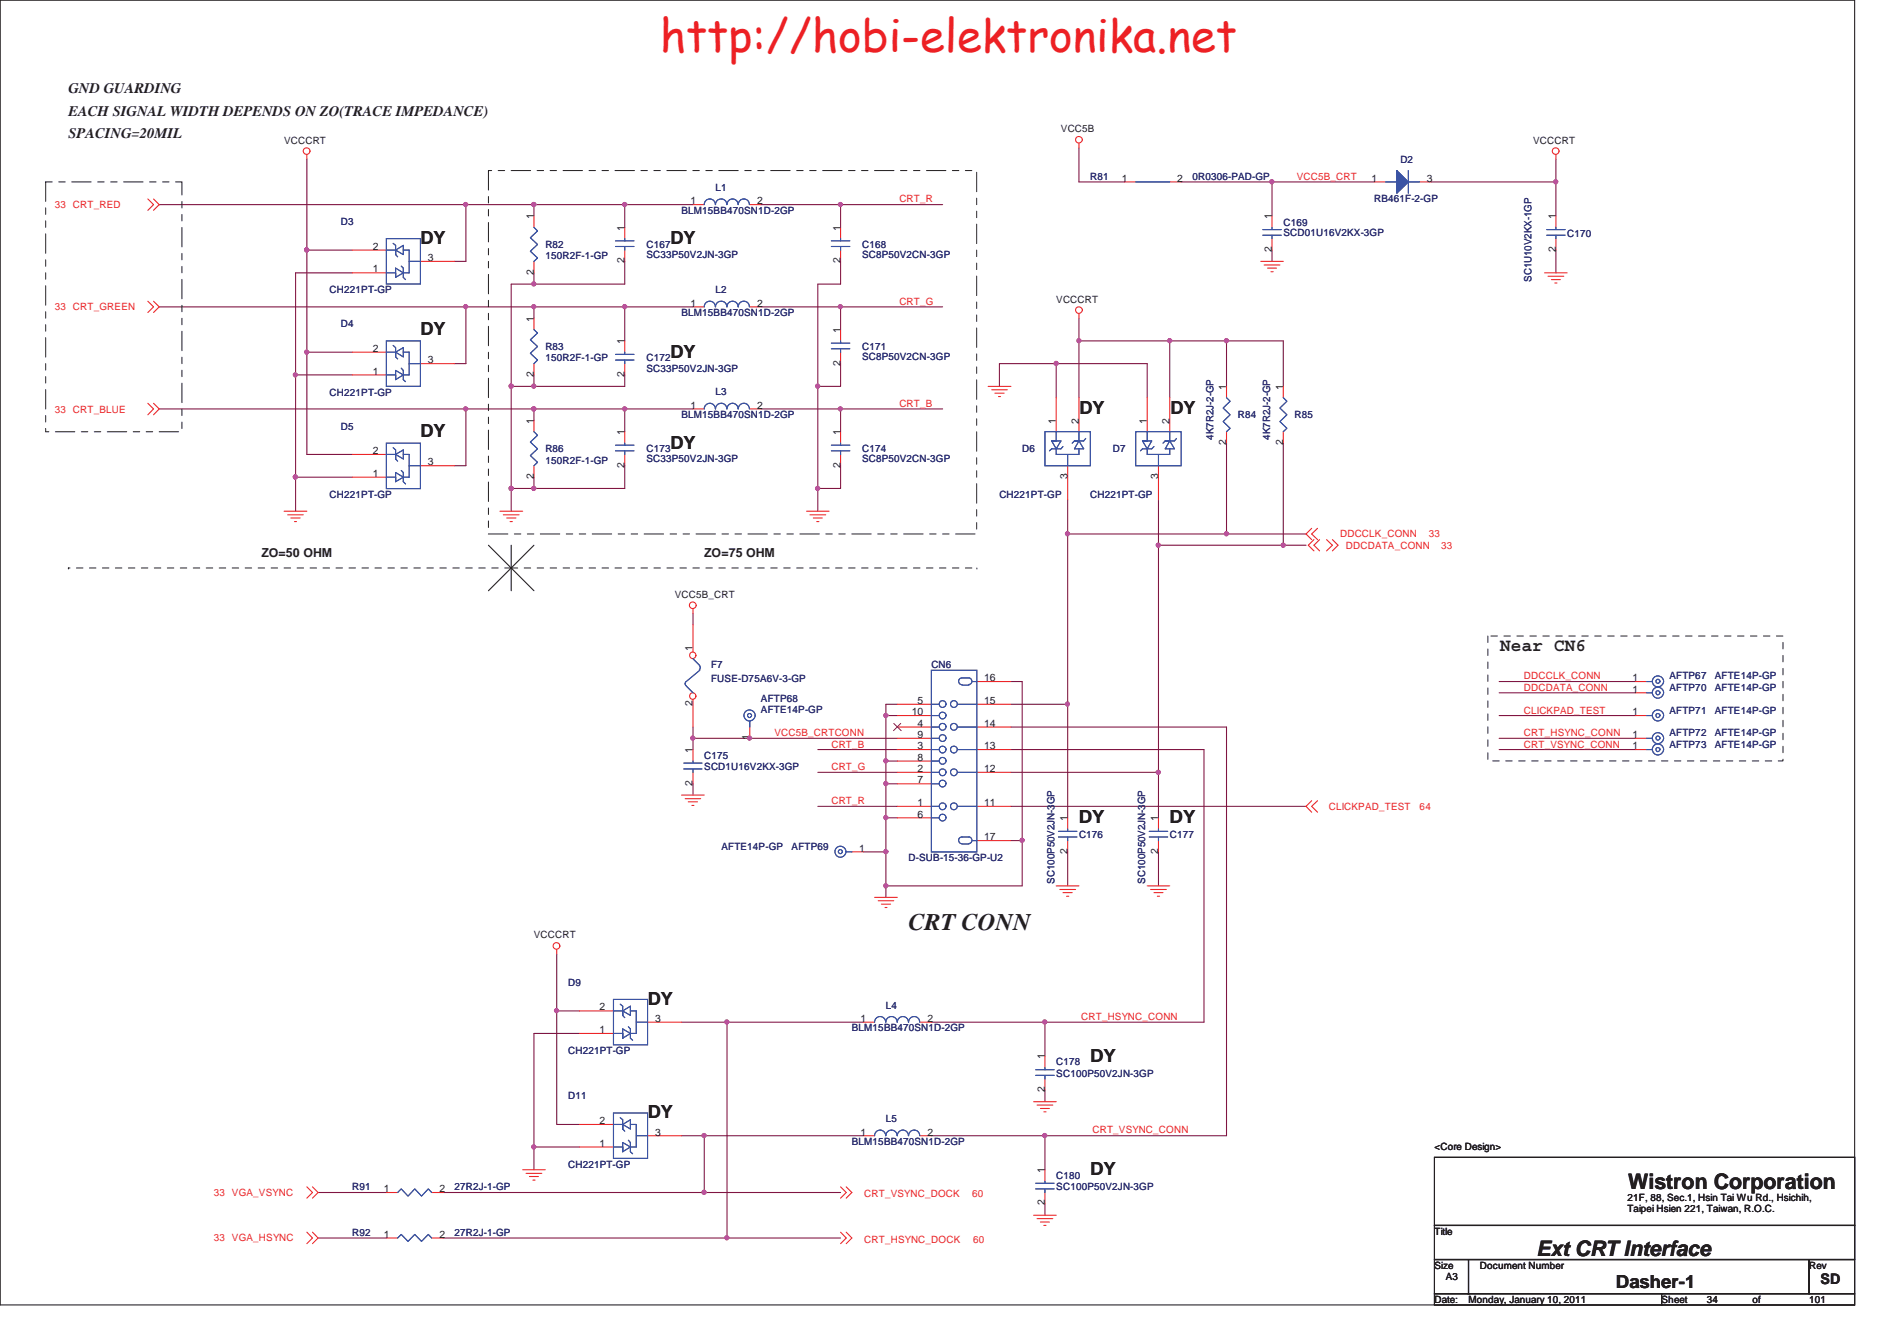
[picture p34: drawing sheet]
<svg xmlns="http://www.w3.org/2000/svg" width="297mm" height="210mm" viewBox="0 0 297 210" stroke-linecap="round" stroke-linejoin="round" font-family="sans-serif">
<defs><g id="words">
<text font-size="7.1" fill="#ed2024" x="103.3" y="8.1">http://hobi-elektronika.net</text>
<text font-size="3.7" fill="#231f20" x="142.2" y="145.6">CRT CONN</text>
<g font-size="3.3" fill="#231f20">
<text x="255" y="186.1">Wistron Corporation</text>
<text x="240.6" y="196.7">Ext CRT Interface</text>
</g>
<g font-size="2.8" fill="#231f20">
<text x="65.9" y="38.2">DY</text>
<text x="105" y="38.2">DY</text>
<text x="65.9" y="52.5">DY</text>
<text x="105" y="56">DY</text>
<text x="169" y="64.9">DY</text>
<text x="183.3" y="64.9">DY</text>
<text x="65.9" y="68.4">DY</text>
<text x="105" y="70.2">DY</text>
<text x="234.8" y="102">Near CN6</text>
<text x="168.9" y="128.9">DY</text>
<text x="183.1" y="128.9">DY</text>
<text x="101.4" y="157.3">DY</text>
<text x="170.7" y="166.2">DY</text>
<text x="101.4" y="175.1">DY</text>
<text x="170.7" y="184">DY</text>
<text x="253" y="201.6">Dasher-1</text>
</g>
<g font-size="2.3" fill="#231f20">
<text x="10.7" y="14.6">GND GUARDING</text>
<text x="10.7" y="18.1">EACH SIGNAL WIDTH DEPENDS ON ZO(TRACE IMPEDANCE)</text>
<text x="10.7" y="21.7">SPACING=20MIL</text>
<text x="285.1" y="201.1">SD</text>
</g>
<g font-size="1.9" fill="#231f20">
<text x="40.9" y="87.2">ZO=50 OHM</text>
<text x="110.2" y="87.2">ZO=75 OHM</text>
</g>
<g font-size="1.6" fill="#231f20">
<text x="44.5" y="22.5">VCCCRT</text>
<text x="166.1" y="20.7">VCC5B</text>
<text x="240.1" y="22.5">VCCCRT</text>
<text x="175.6" y="28.4">1</text>
<text x="184.3" y="28.4">2</text>
<text x="214.7" y="28.4">1</text>
<text x="223.4" y="28.4">3</text>
<text x="83.6" y="34.4" transform="rotate(-90 83.6 34.4)">1</text>
<text x="108.1" y="32">1</text>
<text x="118.6" y="32">2</text>
<text x="199.1" y="34.4" transform="rotate(-90 199.1 34.4)">1</text>
<text x="243.6" y="34.4" transform="rotate(-90 243.6 34.4)">1</text>
<text x="58.4" y="39.1">2</text>
<text x="67" y="40.9">3</text>
<text x="97.8" y="41.2" transform="rotate(-90 97.8 41.2)">2</text>
<text x="97.8" y="36.1" transform="rotate(-90 97.8 36.1)">1</text>
<text x="131.6" y="41.2" transform="rotate(-90 131.6 41.2)">2</text>
<text x="131.6" y="36.1" transform="rotate(-90 131.6 36.1)">1</text>
<text x="199.1" y="39.5" transform="rotate(-90 199.1 39.5)">2</text>
<text x="243.6" y="39.5" transform="rotate(-90 243.6 39.5)">2</text>
<text x="58.4" y="42.7">1</text>
<text x="83.6" y="43" transform="rotate(-90 83.6 43)">2</text>
<text x="165.4" y="47.4">VCCCRT</text>
<text x="83.6" y="50.4" transform="rotate(-90 83.6 50.4)">1</text>
<text x="97.8" y="53.9" transform="rotate(-90 97.8 53.9)">1</text>
<text x="108.1" y="48">1</text>
<text x="118.6" y="48">2</text>
<text x="131.6" y="52.1" transform="rotate(-90 131.6 52.1)">1</text>
<text x="58.4" y="58.7">1</text>
<text x="58.4" y="55.1">2</text>
<text x="67" y="56.9">3</text>
<text x="83.6" y="59" transform="rotate(-90 83.6 59)">2</text>
<text x="97.8" y="59" transform="rotate(-90 97.8 59)">2</text>
<text x="131.6" y="57.3" transform="rotate(-90 131.6 57.3)">2</text>
<text x="108.1" y="64">1</text>
<text x="118.6" y="64">2</text>
<text x="192" y="61" transform="rotate(-90 192 61)">1</text>
<text x="200.9" y="61" transform="rotate(-90 200.9 61)">1</text>
<text x="58.4" y="71.1">2</text>
<text x="83.6" y="66.3" transform="rotate(-90 83.6 66.3)">1</text>
<text x="97.8" y="68.1" transform="rotate(-90 97.8 68.1)">1</text>
<text x="131.6" y="68.1" transform="rotate(-90 131.6 68.1)">1</text>
<text x="165.3" y="66.3" transform="rotate(-90 165.3 66.3)">1</text>
<text x="168.9" y="66.3" transform="rotate(-90 168.9 66.3)">2</text>
<text x="179.6" y="66.3" transform="rotate(-90 179.6 66.3)">1</text>
<text x="183.1" y="66.3" transform="rotate(-90 183.1 66.3)">2</text>
<text x="192" y="69.7" transform="rotate(-90 192 69.7)">2</text>
<text x="200.9" y="69.7" transform="rotate(-90 200.9 69.7)">2</text>
<text x="58.4" y="74.7">1</text>
<text x="67" y="72.9">3</text>
<text x="83.6" y="75" transform="rotate(-90 83.6 75)">2</text>
<text x="97.8" y="73.2" transform="rotate(-90 97.8 73.2)">2</text>
<text x="131.6" y="73.2" transform="rotate(-90 131.6 73.2)">2</text>
<text x="167.1" y="75" transform="rotate(-90 167.1 75)">3</text>
<text x="181.4" y="75" transform="rotate(-90 181.4 75)">3</text>
<text x="105.6" y="93.6">VCC5B_CRT</text>
<text x="108.4" y="101.9" transform="rotate(-90 108.4 101.9)">1</text>
<text x="154.1" y="106.7">16</text>
<text x="255.6" y="106.7">1</text>
<text x="108.4" y="110.6" transform="rotate(-90 108.4 110.6)">2</text>
<text x="142.8" y="112">10</text>
<text x="143.7" y="113.8">4</text>
<text x="143.7" y="110.2">5</text>
<text x="154.1" y="113.8">14</text>
<text x="154.1" y="110.2">15</text>
<text x="255.6" y="112">1</text>
<text x="255.6" y="108.4">1</text>
<text x="108.4" y="117.9" transform="rotate(-90 108.4 117.9)">1</text>
<text x="117.3" y="115.9" transform="rotate(-90 117.3 115.9)">1</text>
<text x="143.7" y="117.3">3</text>
<text x="143.7" y="119.1">8</text>
<text x="143.7" y="115.6">9</text>
<text x="154.1" y="117.3">13</text>
<text x="255.6" y="117.3">1</text>
<text x="255.6" y="115.6">1</text>
<text x="108.4" y="123" transform="rotate(-90 108.4 123)">2</text>
<text x="143.7" y="120.9">2</text>
<text x="143.7" y="122.7">7</text>
<text x="154.1" y="120.9">12</text>
<text x="143.7" y="126.2">1</text>
<text x="143.7" y="128">6</text>
<text x="154.1" y="126.2">11</text>
<text x="154.1" y="131.6">17</text>
<text x="167.1" y="128.5" transform="rotate(-90 167.1 128.5)">1</text>
<text x="181.4" y="128.5" transform="rotate(-90 181.4 128.5)">1</text>
<text x="134.5" y="133.4">1</text>
<text x="167.1" y="133.7" transform="rotate(-90 167.1 133.7)">2</text>
<text x="181.4" y="133.7" transform="rotate(-90 181.4 133.7)">2</text>
<text x="83.6" y="146.9">VCCCRT</text>
<text x="93.9" y="161.8">1</text>
<text x="93.9" y="158.2">2</text>
<text x="102.6" y="160">3</text>
<text x="134.8" y="160">1</text>
<text x="145.2" y="160">2</text>
<text x="163.6" y="165.9" transform="rotate(-90 163.6 165.9)">1</text>
<text x="163.6" y="171" transform="rotate(-90 163.6 171)">2</text>
<text x="93.9" y="179.6">1</text>
<text x="93.9" y="176">2</text>
<text x="102.6" y="177.8">3</text>
<text x="134.8" y="177.8">1</text>
<text x="145.2" y="177.8">2</text>
<text x="163.6" y="183.7" transform="rotate(-90 163.6 183.7)">1</text>
<text x="224.6" y="180">&lt;Core Design&gt;</text>
<text x="60.1" y="186.7">1</text>
<text x="68.8" y="186.7">2</text>
<text x="163.6" y="188.8" transform="rotate(-90 163.6 188.8)">2</text>
<text x="254.8" y="188">21F, 88, Sec.1, Hsin Tai Wu Rd., Hsichih,</text>
<text x="254.8" y="189.8">Taipei Hsien 221, Taiwan, R.O.C.</text>
<text x="60.1" y="193.8">1</text>
<text x="68.8" y="193.8">2</text>
<text x="224.6" y="193.3">Title</text>
<text x="224.6" y="198.7">Size</text>
<text x="226.4" y="200.5">A3</text>
<text x="231.7" y="198.7">Document Number</text>
<text x="283.3" y="198.7">Rev</text>
<text x="224.6" y="204">Date:</text>
<text x="230" y="204">Monday, January 10, 2011</text>
<text x="260.2" y="204">Sheet</text>
<text x="267.3" y="204">34</text>
<text x="274.4" y="204">of</text>
<text x="283.3" y="204">101</text>
</g>
<g font-size="1.6" fill="#2d2d72">
<text x="112" y="29.9">L1</text>
<text x="170.7" y="28.1">R81</text>
<text x="186.7" y="28.1">0R0306-PAD-GP</text>
<text x="219.3" y="25.5">D2</text>
<text x="53.4" y="35.3">D3</text>
<text x="106.7" y="33.5">BLM15BB470SN1D-2GP</text>
<text x="201" y="35.4">C169</text>
<text x="215.2" y="31.7">RB461F-2-GP</text>
<text x="85.4" y="38.8">R82</text>
<text x="85.4" y="40.6">150R2F-1-GP</text>
<text x="101.2" y="38.8">C167</text>
<text x="101.2" y="40.4">SC33P50V2JN-3GP</text>
<text x="135" y="38.8">C168</text>
<text x="135" y="40.4">SC8P50V2CN-3GP</text>
<text x="201" y="37">SCD01U16V2KX-3GP</text>
<text x="245.4" y="37">C170</text>
<text x="51.6" y="45.9">CH221PT-GP</text>
<text x="112" y="45.9">L2</text>
<text x="239.8" y="44.1" transform="rotate(-90 239.8 44.1)">SC1U10V2KX-1GP</text>
<text x="53.4" y="51.3">D4</text>
<text x="106.7" y="49.5">BLM15BB470SN1D-2GP</text>
<text x="85.4" y="54.8">R83</text>
<text x="85.4" y="56.6">150R2F-1-GP</text>
<text x="101.2" y="56.6">C172</text>
<text x="101.2" y="58.2">SC33P50V2JN-3GP</text>
<text x="135" y="54.8">C171</text>
<text x="135" y="56.4">SC8P50V2CN-3GP</text>
<text x="51.6" y="61.9">CH221PT-GP</text>
<text x="106.7" y="65.5">BLM15BB470SN1D-2GP</text>
<text x="112" y="61.9">L3</text>
<text x="193.8" y="65.5">R84</text>
<text x="202.7" y="65.5">R85</text>
<text x="53.4" y="67.3">D5</text>
<text x="85.4" y="70.8">R86</text>
<text x="101.2" y="70.8">C173</text>
<text x="135" y="70.8">C174</text>
<text x="160" y="70.8">D6</text>
<text x="174.3" y="70.8">D7</text>
<text x="190" y="68.8" transform="rotate(-90 190 68.8)">4K7R2J-2-GP</text>
<text x="198.9" y="68.8" transform="rotate(-90 198.9 68.8)">4K7R2J-2-GP</text>
<text x="51.6" y="77.9">CH221PT-GP</text>
<text x="85.4" y="72.6">150R2F-1-GP</text>
<text x="101.2" y="72.4">SC33P50V2JN-3GP</text>
<text x="135" y="72.4">SC8P50V2CN-3GP</text>
<text x="156.5" y="77.9">CH221PT-GP</text>
<text x="170.7" y="77.9">CH221PT-GP</text>
<text x="111.3" y="104.6">F7</text>
<text x="111.3" y="106.7">FUSE-D75A6V-3-GP</text>
<text x="145.8" y="104.6">CN6</text>
<text x="261.4" y="106.4">AFTP67</text>
<text x="268.5" y="106.4">AFTE14P-GP</text>
<text x="119.2" y="109.9">AFTP68</text>
<text x="119.2" y="111.7">AFTE14P-GP</text>
<text x="261.4" y="111.7">AFTP71</text>
<text x="261.4" y="108.2">AFTP70</text>
<text x="268.5" y="111.7">AFTE14P-GP</text>
<text x="268.5" y="108.2">AFTE14P-GP</text>
<text x="110.3" y="118.8">C175</text>
<text x="261.4" y="117.1">AFTP73</text>
<text x="261.4" y="115.3">AFTP72</text>
<text x="268.5" y="117.1">AFTE14P-GP</text>
<text x="268.5" y="115.3">AFTE14P-GP</text>
<text x="110.3" y="120.6">SCD1U16V2KX-3GP</text>
<text x="169" y="131.3">C176</text>
<text x="183.2" y="131.3">C177</text>
<text x="113" y="133">AFTE14P-GP</text>
<text x="124" y="133">AFTP69</text>
<text x="142.3" y="134.8">D-SUB-15-36-GP-U2</text>
<text x="165.1" y="138.4" transform="rotate(-90 165.1 138.4)">SC100P50V2JN-3GP</text>
<text x="179.3" y="138.4" transform="rotate(-90 179.3 138.4)">SC100P50V2JN-3GP</text>
<text x="89" y="154.4">D9</text>
<text x="133.4" y="161.5">BLM15BB470SN1D-2GP</text>
<text x="138.7" y="157.9">L4</text>
<text x="89" y="165">CH221PT-GP</text>
<text x="165.4" y="166.8">C178</text>
<text x="89" y="172.2">D11</text>
<text x="165.4" y="168.6">SC100P50V2JN-3GP</text>
<text x="133.4" y="179.3">BLM15BB470SN1D-2GP</text>
<text x="138.7" y="175.7">L5</text>
<text x="89" y="182.8">CH221PT-GP</text>
<text x="165.4" y="184.6">C180</text>
<text x="55.2" y="186.4">R91</text>
<text x="71.2" y="186.4">27R2J-1-GP</text>
<text x="165.4" y="186.4">SC100P50V2JN-3GP</text>
<text x="55.2" y="193.5">R92</text>
<text x="71.2" y="193.5">27R2J-1-GP</text>
</g>
<g font-size="1.6" fill="#ec2426">
<text x="203.1" y="28.1">VCC5B_CRT</text>
<text x="8.6" y="32.6">33 CRT_RED</text>
<text x="140.8" y="31.7">CRT_R</text>
<text x="140.8" y="47.7">CRT_G</text>
<text x="8.6" y="48.6">33 CRT_GREEN</text>
<text x="8.6" y="64.6">33 CRT_BLUE</text>
<text x="140.8" y="63.7">CRT_B</text>
<text x="209.8" y="84.1">DDCCLK_CONN</text>
<text x="210.7" y="85.9">DDCDATA_CONN</text>
<text x="223.7" y="84.1">33</text>
<text x="225.7" y="85.9">33</text>
<text x="238.6" y="106.4">DDCCLK_CONN</text>
<text x="238.6" y="108.2">DDCDATA_CONN</text>
<text x="238.6" y="111.7">CLICKPAD_TEST</text>
<text x="121.3" y="115.3">VCC5B_CRTCONN</text>
<text x="130.2" y="117.1">CRT_B</text>
<text x="238.6" y="115.3">CRT_HSYNC_CONN</text>
<text x="238.6" y="117.1">CRT_VSYNC_CONN</text>
<text x="130.2" y="125.9">CRT_R</text>
<text x="130.2" y="120.6">CRT_G</text>
<text x="208.1" y="126.8">CLICKPAD_TEST</text>
<text x="222.3" y="126.8">64</text>
<text x="169.3" y="159.7">CRT_HSYNC_CONN</text>
<text x="171.1" y="177.5">CRT_VSYNC_CONN</text>
<text x="33.5" y="187.3">33 VGA_VSYNC</text>
<text x="135.3" y="187.4">CRT_VSYNC_DOCK</text>
<text x="152.2" y="187.4">60</text>
<text x="33.5" y="194.4">33 VGA_HSYNC</text>
<text x="135.3" y="194.6">CRT_HSYNC_DOCK</text>
<text x="152.4" y="194.6">60</text>
</g>
</g></defs>
<path d="M0 0h290.4v204.3h-290.4z" fill="none" stroke="#231f20" stroke-width=".17"/>
<path d="M131.6 32h16M128.1 44.5h3.5" fill="none" stroke="#7f1542" stroke-width=".17"/>
<circle cx="131.6" cy="32" r=".32" fill="#b8529f"/>
<circle cx="131.6" cy="32" r=".32" fill="none" stroke="#b8529f" stroke-width=".17"/>
<path d="M131.6 64h16" fill="none" stroke="#7f1542" stroke-width=".17"/>
<circle cx="131.6" cy="64" r=".32" fill="#b8529f"/>
<circle cx="131.6" cy="64" r=".32" fill="none" stroke="#b8529f" stroke-width=".17"/>
<path d="M131.6 48.1h16" fill="none" stroke="#7f1542" stroke-width=".17"/>
<circle cx="131.6" cy="48" r=".32" fill="#b8529f"/>
<circle cx="131.6" cy="48" r=".32" fill="none" stroke="#b8529f" stroke-width=".17"/>
<path d="M131.6 32v3.6M131.6 48.1v3.5M128.1 76.5v3.5M131.6 64v3.6" fill="none" stroke="#7f1542" stroke-width=".17"/>
<circle cx="128" cy="76.5" r=".32" fill="#b8529f"/>
<circle cx="128" cy="76.5" r=".32" fill="none" stroke="#b8529f" stroke-width=".17"/>
<path d="M138.7 119.2h1.8M138.7 112h1.8M158.3 106.7h1.8M140.5 122.7h-1.8v5.4h1.8" fill="none" stroke="#7f1542" stroke-width=".17"/>
<circle cx="138.7" cy="128" r=".32" fill="#b8529f"/>
<circle cx="138.7" cy="128" r=".32" fill="none" stroke="#b8529f" stroke-width=".17"/>
<circle cx="138.7" cy="122.7" r=".33" fill="#b8529f"/>
<circle cx="138.7" cy="122.7" r=".33" fill="none" stroke="#b8529f" stroke-width=".17"/>
<path d="M156.5 56.9v3.6M138.7 110.3h1.8M158.3 131.6h1.8v7.1" fill="none" stroke="#7f1542" stroke-width=".17"/>
<circle cx="160" cy="131.6" r=".33" fill="#b8529f"/>
<circle cx="160" cy="131.6" r=".33" fill="none" stroke="#b8529f" stroke-width=".17"/>
<path d="M138.7 133.4v5.3" fill="none" stroke="#7f1542" stroke-width=".17"/>
<circle cx="138.7" cy="133.4" r=".33" fill="#b8529f"/>
<circle cx="138.7" cy="133.4" r=".33" fill="none" stroke="#b8529f" stroke-width=".17"/>
<path d="M138.7 138.7h21.4" fill="none" stroke="#7f1542" stroke-width=".17"/>
<circle cx="138.7" cy="138.7" r=".33" fill="#b8529f"/>
<circle cx="138.7" cy="138.7" r=".33" fill="none" stroke="#b8529f" stroke-width=".17"/>
<path d="M48 24.9v14.3M138.7 138.7v1.8" fill="none" stroke="#7f1542" stroke-width=".17"/>
<circle cx="48" cy="39.1" r=".32" fill="#b8529f"/>
<circle cx="48" cy="39.1" r=".32" fill="none" stroke="#b8529f" stroke-width=".17"/>
<path d="M165.4 56.9v5.4M138.7 110.3v8.9" fill="none" stroke="#7f1542" stroke-width=".17"/>
<circle cx="138.7" cy="112" r=".33" fill="#b8529f"/>
<circle cx="138.7" cy="112" r=".33" fill="none" stroke="#b8529f" stroke-width=".17"/>
<path d="M138.7 119.2v3.5" fill="none" stroke="#7f1542" stroke-width=".17"/>
<circle cx="138.7" cy="119.1" r=".32" fill="#b8529f"/>
<circle cx="138.7" cy="119.1" r=".32" fill="none" stroke="#b8529f" stroke-width=".17"/>
<path d="M97.8 40.9v3.6h-14.2" fill="none" stroke="#7f1542" stroke-width=".17"/>
<circle cx="83.6" cy="44.5" r=".32" fill="#b8529f"/>
<circle cx="83.6" cy="44.5" r=".32" fill="none" stroke="#b8529f" stroke-width=".17"/>
<path d="M158.3 110.3h8.9M128.1 126.3h12.4M181.4 120.9v7.2" fill="none" stroke="#7f1542" stroke-width=".17"/>
<circle cx="181.4" cy="120.9" r=".32" fill="#b8529f"/>
<circle cx="181.4" cy="120.9" r=".32" fill="none" stroke="#b8529f" stroke-width=".17"/>
<path d="M181.4 85.4h19.5" fill="none" stroke="#7f1542" stroke-width=".17"/>
<circle cx="200.9" cy="85.4" r=".33" fill="#b8529f"/>
<circle cx="200.9" cy="85.4" r=".33" fill="none" stroke="#b8529f" stroke-width=".17"/>
<circle cx="181.4" cy="85.4" r=".32" fill="#b8529f"/>
<circle cx="181.4" cy="85.4" r=".32" fill="none" stroke="#b8529f" stroke-width=".17"/>
<path d="M128.1 44.5v16h3.5v-3.6M192.1 69.4v14.2M200.9 69.4v16h3.6M117.4 115.6h23.1M158.3 120.9h23.1M163.6 170.7v1.8M163.6 177.8v5.4" fill="none" stroke="#7f1542" stroke-width=".17"/>
<circle cx="117.4" cy="115.6" r=".32" fill="#b8529f"/>
<circle cx="117.4" cy="115.6" r=".32" fill="none" stroke="#b8529f" stroke-width=".17"/>
<path d="M24.9 32h48.1M83.6 48.1h14.2M108.5 113.8v1.8M108.5 122.7v1.8" fill="none" stroke="#7f1542" stroke-width=".17"/>
<circle cx="83.6" cy="48" r=".32" fill="#b8529f"/>
<circle cx="83.6" cy="48" r=".32" fill="none" stroke="#b8529f" stroke-width=".17"/>
<path d="M83.6 42.7v1.8M168.9 49.8v3.6M24.9 64h48.1M83.6 179.6h7.1" fill="none" stroke="#7f1542" stroke-width=".17"/>
<circle cx="83.6" cy="179.6" r=".32" fill="#b8529f"/>
<circle cx="83.6" cy="179.6" r=".32" fill="none" stroke="#b8529f" stroke-width=".17"/>
<path d="M46.3 74.7v5.3" fill="none" stroke="#7f1542" stroke-width=".17"/>
<circle cx="46.2" cy="74.7" r=".32" fill="#b8529f"/>
<circle cx="46.2" cy="74.7" r=".32" fill="none" stroke="#b8529f" stroke-width=".17"/>
<path d="M46.3 74.7h8.9M128.1 60.5v16h3.5v-3.6M87.2 158.3v17.8h3.5" fill="none" stroke="#7f1542" stroke-width=".17"/>
<circle cx="128" cy="60.5" r=".32" fill="#b8529f"/>
<circle cx="128" cy="60.5" r=".32" fill="none" stroke="#b8529f" stroke-width=".17"/>
<path d="M192.1 53.4v7.1M200.9 53.4v7.1M87.2 158.3h3.5M110.3 177.8v8.9" fill="none" stroke="#7f1542" stroke-width=".17"/>
<circle cx="192" cy="53.3" r=".33" fill="#b8529f"/>
<circle cx="192" cy="53.3" r=".33" fill="none" stroke="#b8529f" stroke-width=".17"/>
<path d="M110.3 177.8h24.9M113.8 160.1h21.4" fill="none" stroke="#7f1542" stroke-width=".17"/>
<circle cx="110.2" cy="177.8" r=".32" fill="#b8529f"/>
<circle cx="110.2" cy="177.8" r=".32" fill="none" stroke="#b8529f" stroke-width=".17"/>
<path d="M48 39.2v15.9h7.2M73 32v8.9M48 55.1v16.1" fill="none" stroke="#7f1542" stroke-width=".17"/>
<circle cx="48" cy="55.1" r=".32" fill="#b8529f"/>
<circle cx="48" cy="55.1" r=".32" fill="none" stroke="#b8529f" stroke-width=".17"/>
<circle cx="48" cy="39.1" r=".32" fill="#b8529f"/>
<circle cx="48" cy="39.1" r=".32" fill="none" stroke="#b8529f" stroke-width=".17"/>
<path d="M48 39.2h7.2M46.3 58.7v16M55.2 42.7h-8.9v16h8.9" fill="none" stroke="#7f1542" stroke-width=".17"/>
<circle cx="46.2" cy="74.7" r=".32" fill="#b8529f"/>
<circle cx="46.2" cy="74.7" r=".32" fill="none" stroke="#b8529f" stroke-width=".17"/>
<circle cx="46.2" cy="58.7" r=".32" fill="#b8529f"/>
<circle cx="46.2" cy="58.7" r=".32" fill="none" stroke="#b8529f" stroke-width=".17"/>
<path d="M185 28.5h14.2M83.6 76.5h14.2M167.2 133.4v5.3M181.4 133.4v5.3M163.6 160.1v5.3" fill="none" stroke="#7f1542" stroke-width=".17"/>
<circle cx="83.6" cy="76.5" r=".32" fill="#b8529f"/>
<circle cx="83.6" cy="76.5" r=".32" fill="none" stroke="#b8529f" stroke-width=".17"/>
<path d="M80 60.5v16M97.8 72.9v3.6" fill="none" stroke="#7f1542" stroke-width=".17"/>
<circle cx="80" cy="60.5" r=".33" fill="#b8529f"/>
<circle cx="80" cy="60.5" r=".33" fill="none" stroke="#b8529f" stroke-width=".17"/>
<path d="M73 64h10.6" fill="none" stroke="#7f1542" stroke-width=".17"/>
<circle cx="83.6" cy="64" r=".32" fill="#b8529f"/>
<circle cx="83.6" cy="64" r=".32" fill="none" stroke="#b8529f" stroke-width=".17"/>
<circle cx="72.9" cy="64" r=".32" fill="#b8529f"/>
<circle cx="72.9" cy="64" r=".32" fill="none" stroke="#b8529f" stroke-width=".17"/>
<path d="M73 32h10.6" fill="none" stroke="#7f1542" stroke-width=".17"/>
<circle cx="83.6" cy="32" r=".32" fill="#b8529f"/>
<circle cx="83.6" cy="32" r=".32" fill="none" stroke="#b8529f" stroke-width=".17"/>
<circle cx="72.9" cy="32" r=".32" fill="#b8529f"/>
<circle cx="72.9" cy="32" r=".32" fill="none" stroke="#b8529f" stroke-width=".17"/>
<path d="M128.1 117.4h12.4M167.2 110.3v17.8M128.1 120.9h12.4" fill="none" stroke="#7f1542" stroke-width=".17"/>
<circle cx="167.1" cy="110.2" r=".32" fill="#b8529f"/>
<circle cx="167.1" cy="110.2" r=".32" fill="none" stroke="#b8529f" stroke-width=".17"/>
<path d="M83.6 74.7v1.8M83.6 60.5h14.2M83.6 161.8h7.1" fill="none" stroke="#7f1542" stroke-width=".17"/>
<circle cx="83.6" cy="60.5" r=".32" fill="#b8529f"/>
<circle cx="83.6" cy="60.5" r=".32" fill="none" stroke="#b8529f" stroke-width=".17"/>
<path d="M243.6 28.5v5.3M80 44.5v16M97.8 58.7v1.8" fill="none" stroke="#7f1542" stroke-width=".17"/>
<circle cx="243.6" cy="28.5" r=".32" fill="#b8529f"/>
<circle cx="243.6" cy="28.5" r=".32" fill="none" stroke="#b8529f" stroke-width=".17"/>
<path d="M83.6 32h14.2M73 64v8.9M145.8 177.8h17.8" fill="none" stroke="#7f1542" stroke-width=".17"/>
<circle cx="83.6" cy="32" r=".32" fill="#b8529f"/>
<circle cx="83.6" cy="32" r=".32" fill="none" stroke="#b8529f" stroke-width=".17"/>
<path d="M119.2 32h12.4M83.6 64h14.2M119.2 64h12.4" fill="none" stroke="#7f1542" stroke-width=".17"/>
<circle cx="83.6" cy="64" r=".32" fill="#b8529f"/>
<circle cx="83.6" cy="64" r=".32" fill="none" stroke="#b8529f" stroke-width=".17"/>
<path d="M80 44.5h3.6M119.2 48.1h12.4M80 60.5h3.6" fill="none" stroke="#7f1542" stroke-width=".17"/>
<circle cx="80" cy="60.5" r=".33" fill="#b8529f"/>
<circle cx="80" cy="60.5" r=".33" fill="none" stroke="#b8529f" stroke-width=".17"/>
<path d="M80 76.5h3.6" fill="none" stroke="#7f1542" stroke-width=".17"/>
<circle cx="80" cy="76.5" r=".33" fill="#b8529f"/>
<circle cx="80" cy="76.5" r=".33" fill="none" stroke="#b8529f" stroke-width=".17"/>
<path d="M83.6 58.7v1.8M113.8 193.9h17.8M163.6 188.5v1.8" fill="none" stroke="#7f1542" stroke-width=".17"/>
<circle cx="113.8" cy="193.8" r=".32" fill="#b8529f"/>
<circle cx="113.8" cy="193.8" r=".32" fill="none" stroke="#b8529f" stroke-width=".17"/>
<path d="M80 76.5v3.5" fill="none" stroke="#7f1542" stroke-width=".17"/>
<circle cx="80" cy="76.5" r=".33" fill="#b8529f"/>
<circle cx="80" cy="76.5" r=".33" fill="none" stroke="#b8529f" stroke-width=".17"/>
<path d="M168.9 23.2v5.3h7.2M165.4 56.9h14.2" fill="none" stroke="#7f1542" stroke-width=".17"/>
<circle cx="165.4" cy="56.9" r=".32" fill="#b8529f"/>
<circle cx="165.4" cy="56.9" r=".32" fill="none" stroke="#b8529f" stroke-width=".17"/>
<path d="M179.6 56.9v5.4M183.2 53.4h8.9" fill="none" stroke="#7f1542" stroke-width=".17"/>
<circle cx="183.2" cy="53.3" r=".33" fill="#b8529f"/>
<circle cx="183.2" cy="53.3" r=".33" fill="none" stroke="#b8529f" stroke-width=".17"/>
<path d="M156.5 56.9h8.9M168.9 53.4v8.9M192.1 53.4h8.8M48 71.2h7.2M192.1 83.6h12.4M87.2 149.4v8.9" fill="none" stroke="#7f1542" stroke-width=".17"/>
<circle cx="87.1" cy="158.3" r=".32" fill="#b8529f"/>
<circle cx="87.1" cy="158.3" r=".32" fill="none" stroke="#b8529f" stroke-width=".17"/>
<path d="M83.6 32v1.8M97.8 32h10.7" fill="none" stroke="#7f1542" stroke-width=".17"/>
<circle cx="97.8" cy="32" r=".33" fill="#b8529f"/>
<circle cx="97.8" cy="32" r=".33" fill="none" stroke="#b8529f" stroke-width=".17"/>
<path d="M97.8 64h10.7" fill="none" stroke="#7f1542" stroke-width=".17"/>
<circle cx="97.8" cy="64" r=".33" fill="#b8529f"/>
<circle cx="97.8" cy="64" r=".33" fill="none" stroke="#b8529f" stroke-width=".17"/>
<path d="M83.6 48.1v1.7M97.8 48.1h10.7M83.6 161.8v21.4M145.8 160.1h17.8" fill="none" stroke="#7f1542" stroke-width=".17"/>
<circle cx="97.8" cy="48" r=".32" fill="#b8529f"/>
<circle cx="97.8" cy="48" r=".32" fill="none" stroke="#b8529f" stroke-width=".17"/>
<path d="M73 48.1h10.6" fill="none" stroke="#7f1542" stroke-width=".17"/>
<circle cx="72.9" cy="48" r=".32" fill="#b8529f"/>
<circle cx="72.9" cy="48" r=".32" fill="none" stroke="#b8529f" stroke-width=".17"/>
<path d="M97.8 32v3.6M199.2 28.5h16M243.6 24.9v3.6M243.6 39.2v3.5M97.8 48.1v5.3M97.8 64v3.6M108.5 96.1v1.7" fill="none" stroke="#7f1542" stroke-width=".17"/>
<circle cx="199.1" cy="28.5" r=".32" fill="#b8529f"/>
<circle cx="199.1" cy="28.5" r=".32" fill="none" stroke="#b8529f" stroke-width=".17"/>
<g fill="none" stroke="#7f1542" stroke-width=".17">
<path d="M199.2 28.5v5.3M199.2 39.2v1.7M224.1 28.5h19.5M24.9 48.1h48.1v8.8h-1.8M71.2 40.9h1.8M131.6 40.9v3.6M71.2 72.9h1.8M83.6 64v1.8M167.2 78.3v32M167.2 83.6h24.9M108.5 115.6v1.8M106.7 177.8h3.6"/>
<path d="M106.7 160.1h7.1"/>
</g>
<circle cx="192" cy="83.6" r=".32" fill="#b8529f"/>
<circle cx="192" cy="83.6" r=".32" fill="none" stroke="#b8529f" stroke-width=".17"/>
<circle cx="167.1" cy="83.6" r=".32" fill="#b8529f"/>
<circle cx="167.1" cy="83.6" r=".32" fill="none" stroke="#b8529f" stroke-width=".17"/>
<path d="M168.9 53.4h14.3v8.9M181.4 78.3v7.1" fill="none" stroke="#7f1542" stroke-width=".17"/>
<circle cx="168.9" cy="53.3" r=".33" fill="#b8529f"/>
<circle cx="168.9" cy="53.3" r=".33" fill="none" stroke="#b8529f" stroke-width=".17"/>
<path d="M113.8 160.1v33.8" fill="none" stroke="#7f1542" stroke-width=".17"/>
<circle cx="113.8" cy="160" r=".32" fill="#b8529f"/>
<circle cx="113.8" cy="160" r=".32" fill="none" stroke="#b8529f" stroke-width=".17"/>
<path d="M110.3 186.7h21.3" fill="none" stroke="#7f1542" stroke-width=".17"/>
<circle cx="110.2" cy="186.7" r=".32" fill="#b8529f"/>
<circle cx="110.2" cy="186.7" r=".32" fill="none" stroke="#b8529f" stroke-width=".17"/>
<path d="M181.4 85.4v35.5M158.3 117.4h30.2v42.7h-24.9M160.1 106.7v24.9M49.8 193.9h10.7M49.8 186.7h10.7M69.4 186.7h40.9M69.4 193.9h44.4" fill="none" stroke="#7f1542" stroke-width=".17"/>
<circle cx="163.6" cy="160" r=".32" fill="#b8529f"/>
<circle cx="163.6" cy="160" r=".32" fill="none" stroke="#b8529f" stroke-width=".17"/>
<path d="M158.3 113.8h33.8v64h-28.5" fill="none" stroke="#7f1542" stroke-width=".17"/>
<circle cx="163.6" cy="177.8" r=".32" fill="#b8529f"/>
<circle cx="163.6" cy="177.8" r=".32" fill="none" stroke="#b8529f" stroke-width=".17"/>
<path d="M108.5 115.6h8.9M234.7 106.7h21.4M158.3 126.3h46.2" fill="none" stroke="#7f1542" stroke-width=".17"/>
<circle cx="108.5" cy="115.6" r=".32" fill="#b8529f"/>
<circle cx="108.5" cy="115.6" r=".32" fill="none" stroke="#b8529f" stroke-width=".17"/>
<path d="M234.7 108.5h21.4M234.7 112h21.4M234.7 115.6h21.4M234.7 117.4h21.4M138.7 128.1v5.3h-3.5" fill="none" stroke="#7f1542" stroke-width=".17"/>
<g fill="none" stroke="#ec2426" stroke-width=".17">
<path d="M23.2 31.2l.8 .8-.8 .9M24 31.2l.9 .8-.9 .9M48 24.2v.7M55.2 39.2h5.3M97.8 35.6v1.8M97.8 39.2v1.7M108.5 32h1.8M117.4 32h1.8M131.6 35.6v1.8M131.6 39.2v1.7M168.9 22.4v.8M199.2 33.8v1.8"/>
<path d="M199.2 37.4v1.8M215.2 28.5h1.8M222.3 28.5h1.8M243.6 24.2v.7M243.6 33.8v1.8M243.6 37.4v1.8M23.2 47.2l.8 .9-.8 .8M24 47.2l.9 .9-.9 .8M55.2 42.7h5.3M55.2 58.7h5.3M55.2 55.1h5.3M65.8 40.9h5.4"/>
<path d="M65.8 56.9h5.4M83.6 49.8v1.8M83.6 56.9v1.8M108.5 48.1h1.8M117.4 48.1h1.8M168.9 49.1v.7M197.4 40.9h3.5M197.9 41.5h2.5M198.5 42h1.4M199 42.5h.4M241.9 42.7h3.5M242.4 43.3h2.5"/>
<path d="M242.9 43.8h1.4M243.5 44.3h.3M23.2 63.2l.8 .8-.8 .9M24 63.2l.9 .8-.9 .9M55.2 74.7h5.3M55.2 71.2h5.3M65.8 72.9h5.4M83.6 65.8v1.8M83.6 72.9v1.8M108.5 64h1.8M117.4 64h1.8M131.6 67.6v1.8"/>
<path d="M131.6 71.2v1.7M154.7 60.5h3.6M155.3 61h2.4M155.8 61.6h1.4M156.4 62.1h.3M165.4 62.3v5.3M167.2 72.9v5.4M168.9 62.3v5.3M179.6 62.3v5.3M181.4 72.9v5.4M183.2 62.3v5.3M192.1 60.5v1.8"/>
<path d="M192.1 67.6v1.8M200.9 60.5v1.8M200.9 67.6v1.8M44.5 80h3.5M45 80.6h2.5M45.5 81.1h1.5M46.1 81.7h.3M78.3 80h3.5M78.8 80.6h2.5M79.3 81.1h1.5M79.9 81.7h.3M108.5 95.3v.8"/>
<path d="M126.3 80h3.5M126.8 80.6h2.5M127.4 81.1h1.4M127.9 81.7h.3M205.4 82.7l-.9 .9 .9 .9M205.7 84.5l-.8 .9 .8 .9M206.3 82.7l-.9 .9 .9 .9M206.6 84.5l-.9 .9 .9 .9M207.7 84.5l.9 .9-.9 .9M208.6 84.5l.9 .9-.9 .9M108.5 117.4v1.8M117.4 113.8v1.8"/>
<path d="M140.5 112h5.3M140.5 117.4h5.3M140.5 113.8h5.3M140.5 110.3h5.3M140.5 119.2h5.3M140.5 115.6h5.3M153 117.4h5.3M153 113.8h5.3M153 110.3h5.3M153 106.7h5.3M256.1 112h1.7M256.1 108.5h1.7"/>
<path d="M106.7 124.5h3.6M107.3 125.1h2.4M107.8 125.6h1.4M108.3 126.1h.4M108.5 120.9v1.8M133.4 133.4h1.8M140.5 126.3h5.3M140.5 120.9h5.3M140.5 128.1h5.3M140.5 122.7h5.3M153 126.3h5.3M153 120.9h5.3"/>
<path d="M153 131.6h5.3M165.4 138.7h3.5M165.9 139.3h2.5M166.4 139.8h1.5M167.2 128.1v1.7M167.2 131.6v1.8M179.6 138.7h3.6M180.2 139.3h2.4M180.7 139.8h1.4M181.4 128.1v1.7M181.4 131.6v1.8M205.4 125.4l-.9 .9 .9 .9"/>
<path d="M206.3 125.4l-.9 .9 .9 .9M87.2 148.7v.7M136.9 140.5h3.6M137.5 141h2.4M138 141.6h1.5M138.6 142.1h.3M167 140.3h.4M181.2 140.3h.4M90.7 179.6h5.4M90.7 176.1h5.4M101.4 177.8h5.3M135.2 160.1h1.7"/>
<path d="M144.1 160.1h1.7M161.9 172.5h3.5M162.4 173h2.5M162.9 173.6h1.4M163.4 174.1h.4M163.6 165.4v1.8M163.6 168.9v1.8M48 185.8l.9 .9-.9 .9M48 192.9l.9 1-.9 .8M48.9 185.8l.9 .9-.9 .9M48.9 192.9l.9 1-.9 .8M60.5 193.9h1.8"/>
<path d="M60.5 186.7h1.8M67.6 193.9h1.8M67.6 186.7h1.8M81.8 183.2h3.6M82.4 183.7h2.4M82.9 184.2h1.4M83.4 184.8h.4M131.6 185.8l.9 .9-.9 .9M131.6 192.9l.9 1-.9 .8M132.5 185.8l.9 .9-.9 .9M132.5 192.9l.9 1-.9 .8M161.9 190.3h3.5"/>
<path d="M162.4 190.8h2.5M162.9 191.4h1.4M163.4 191.9h.4"/>
<circle cx="48" cy="23.7" r=".52"/>
<circle cx="168.9" cy="21.9" r=".53"/>
<circle cx="243.6" cy="23.7" r=".52"/>
<circle cx="168.9" cy="48.6" r=".53"/>
<circle cx="108.5" cy="94.8" r=".53"/>
<circle cx="87.1" cy="148.1" r=".52"/>
</g>
<path d="M76.5 85.4l7.1 7.1M80 85.4v7.1M83.6 85.4l-7.1 7.1M224.6 181.2h65.8v10.7h-65.8zM224.6 191.9h65.8v5.3h-65.8zM224.6 197.2h5.3v5.4h-5.3zM229.9 197.2h53.4v5.4h-53.4zM283.3 197.2h7.1v5.4h-7.1zM224.6 202.6h35.6v1.7h-35.6zM260.2 202.6h30.2v1.7h-30.2z" fill="none" stroke="#231f20" stroke-width=".17"/>
<path d="M7.2 28.5h21.3v39.1h-21.3zM76.5 26.7h76.4v56.9h-76.4z" fill="none" stroke="#231f20" stroke-width=".16" stroke-dasharray="3 1 1 1 1 1"/>
<path d="M10.7 88.9h.1M80 88.9h73M80 88.9h-69.3M153 88.9h.1M233 99.6h46.2v19.6h-46.2z" fill="none" stroke="#231f20" stroke-width=".16" stroke-dasharray="1 1 1 1 1 1 1 1"/>
<g fill="none" stroke="#3a53a4" stroke-width=".17">
<path d="M60.5 37.4h5.3v7.1h-5.3zM60.5 39.2h1.4M61.6 38.1l.3 .3v1.5v-.7M61.9 39.2l1.2-.8v1.5zM61.9 39.9l.4 .3M63.1 39.2h1v3.5h-1M96.4 37.7h2.9M96.4 38.6h2.9M97.8 37.4v.3M97.8 38.6v.6M112 32a.86 .86 0 0 0-.9-.8 .86 .86 0 0 0-.8 .8M113.8 32a.88 .88 0 0 0-.9-.8 .88 .88 0 0 0-.9 .8"/>
<path d="M115.6 32a.86 .86 0 0 0-.9-.8 .86 .86 0 0 0-.9 .8M117.3 32a.86 .86 0 0 0-.8-.8 .86 .86 0 0 0-.9 .8M130.2 37.7h2.9M130.2 38.6h2.9M131.6 37.4v.3M131.6 38.6v.6M197.7 36h2.9M197.7 36.8h2.9M199.2 35.6v.4M199.2 36.8v.6M242.2 36h2.9M242.2 36.8h2.9"/>
<path d="M243.6 35.6v.4M243.6 36.8v.6M60.5 53.4h5.3v7.1h-5.3zM60.5 58.7h1.4v.7v-1.4l1.2 .7-1.2 .7M60.5 42.7h1.4v.7v-1.4l1.2 .7-1.2 .7M60.5 55.1h1.4M61.6 54.1l.3 .3v1.5v-.8M61.9 55.1l1.2-.7v1.5zM61.9 55.9l.4 .3M62.8 41.7l.3 .3v1.4l.4 .4M62.8 57.6l.3 .4v1.4l.4 .4M63.1 55.1h1v3.6h-1"/>
<path d="M64.1 56.9h1.7M64.1 40.9h1.7M83.6 51.6l.6 .5-1.2 1.1 1.2 1.1-1.2 1 1.2 1.1-.6 .5M110.3 48.1a.86 .86 0 0 1 .8-.9 .86 .86 0 0 1 .9 .9M112 48.1a.88 .88 0 0 1 .9-.9 .88 .88 0 0 1 .9 .9M113.8 48.1a.86 .86 0 0 1 .9-.9 .86 .86 0 0 1 .9 .9M115.6 48.1a.86 .86 0 0 1 .9-.9 .86 .86 0 0 1 .8 .9M60.5 69.4h5.3v7.1h-5.3zM60.5 74.7h1.4v.7v-1.4l1.2 .7-1.2 .7M60.5 71.2h1.4M61.6 70.1l.3 .4v1.4v-.7M61.9 71.2l1.2-.7v1.4z"/>
<path d="M61.9 71.9l.4 .3M62.8 73.7l.3 .3v1.4l.4 .4M63.1 71.2h1v3.5h-1M64.1 72.9h1.7M83.6 67.6l.6 .6-1.2 1 1.2 1.1-1.2 1 1.2 1.1-.6 .5M110.3 64a.86 .86 0 0 1 .8-.8 .86 .86 0 0 1 .9 .8M112 64a.88 .88 0 0 1 .9-.8 .88 .88 0 0 1 .9 .8M113.8 64a.86 .86 0 0 1 .9-.8 .86 .86 0 0 1 .9 .8M115.6 64a.86 .86 0 0 1 .9-.8 .86 .86 0 0 1 .8 .8M130.2 69.7h2.9M130.2 70.6h2.9M131.6 69.4v.3"/>
<path d="M131.6 70.6v.6M163.6 67.6h7.1v5.3h-7.1zM165.4 67.6v1.4h-.7h1.4l-.7 1.3-.7-1.3M165.4 70.3v.9h3.5v-.9M166.4 69.9l-.3 .4h-1.4l-.4 .3M167.2 71.2v1.7M168.2 69l-.3 .4M168.9 69l.8 1.3h-1.5zM168.9 67.6v1.4M170 68.7l-.3 .3h-1.5h.7M177.8 67.6h7.1v5.3h-7.1zM179.6 67.6v1.4h-.7h1.4l-.7 1.3-.7-1.3"/>
<path d="M179.6 70.3v.9h3.6v-.9M180.7 69.9l-.4 .4h-1.4l-.3 .3M181.4 71.2v1.7M182.5 69l-.4 .4M183.2 69l.7 1.3h-1.4zM183.2 67.6v1.4M184.2 68.7l-.3 .3h-1.4h.7M192.1 62.3l.5 .5-1.1 1.1 1.1 1-1.1 1.1 1.1 1.1-.5 .5M200.9 62.3l.6 .5-1.1 1.1 1.1 1-1.1 1.1 1.1 1.1-.6 .5M107.1 119.5h2.8M108.5 119.2v.3M117.4 112.9v.9"/>
<path d="M145.8 105h7.2v28.4h-7.2zM145.8 112h1.3M145.8 119.2h1.3M145.8 117.4h1.3M145.8 113.8h1.3M145.8 110.3h1.3M145.8 115.6h1.3M149.9 117.4h3.1M149.9 113.8h3.1M149.9 110.3h3.1M150.6 107.3h1.1M151.7 107.2a.51 .51 0 0 0 .5-.5 .51 .51 0 0 0-.5-.5h-1.1a.53 .53 0 0 0-.5 .5 .53 .53 0 0 0 .5 .5"/>
<path d="M152.2 106.7h.8M257.8 112h.9M257.8 108.5h.9M107.1 120.4h2.8M108.5 120.4v.5M132.5 133.4h.9M145.8 128.1h1.3M145.8 126.3h1.3M145.8 122.7h1.3M145.8 120.9h1.3M149.9 126.3h3.1M149.9 120.9h3.1"/>
<path d="M150.6 132.2h1.1M151.7 132.1a.51 .51 0 0 0 .5-.5 .51 .51 0 0 0-.5-.5h-1.1a.53 .53 0 0 0-.5 .5 .53 .53 0 0 0 .5 .5M152.2 131.6h.8M165.7 130.2h2.9M165.7 131.1h2.9M167.2 129.8v.4M167.2 131.1v.5M180 131.1h2.8M180 130.2h2.8M181.4 129.8v.4M181.4 131.1v.5M96.1 174.3h5.3v7.1h-5.3z"/>
<path d="M96.1 179.6h1.4v.7v-1.4l1.2 .7-1.2 .7M96.1 176.1h1.4M97.1 175l.4 .3v1.5v-.7M97.5 176.1l1.2-.8v1.5zM97.5 176.8l.3 .3M98.4 178.5l.3 .4v1.4l.4 .4M98.7 176.1h.9v3.5h-.9M99.6 177.8h1.8M144 160.1a.88 .88 0 0 0-.9-.9 .88 .88 0 0 0-.9 .9 .88 .88 0 0 0-.8-.9 .88 .88 0 0 0-.9 .9 .9 .9 0 0 0-.9-.9 .9 .9 0 0 0-.9 .9 .86 .86 0 0 0-.9-.9 .86 .86 0 0 0-.9 .9M162.2 167.5h2.9M162.2 168.4h2.9M163.6 167.2v.3"/>
<path d="M163.6 168.4v.5M62.3 193.9l.5-.6 1.1 1.1 1-1.1 1.1 1.1 1.1-1.1 .5 .6M62.3 186.7l.5-.5 1.1 1.1 1-1.1 1.1 1.1 1.1-1.1 .5 .5"/>
<circle cx="117.4" cy="112" r=".32"/>
<circle cx="117.4" cy="112" r=".87"/>
<circle cx="147.6" cy="110.2" r=".54"/>
<circle cx="147.6" cy="115.6" r=".54"/>
<circle cx="147.6" cy="119.1" r=".54"/>
<circle cx="147.6" cy="117.4" r=".54"/>
<circle cx="147.6" cy="113.8" r=".54"/>
<circle cx="147.6" cy="112" r=".54"/>
<circle cx="149.4" cy="110.2" r=".53"/>
<circle cx="149.4" cy="113.8" r=".53"/>
<circle cx="149.4" cy="117.4" r=".53"/>
<circle cx="259.6" cy="108.5" r=".32"/>
<circle cx="259.6" cy="112" r=".32"/>
<circle cx="259.6" cy="112" r=".87"/>
<circle cx="259.6" cy="108.5" r=".87"/>
<circle cx="131.6" cy="133.4" r=".32"/>
<circle cx="131.6" cy="133.4" r=".87"/>
<circle cx="147.6" cy="128" r=".54"/>
<circle cx="147.6" cy="126.3" r=".54"/>
<circle cx="147.6" cy="122.7" r=".54"/>
<circle cx="147.6" cy="120.9" r=".54"/>
<circle cx="149.4" cy="126.3" r=".53"/>
<circle cx="149.4" cy="120.9" r=".53"/>
</g>
<path d="M139.9 113.3l1.2 1.1M141 113.3l-1.1 1.1" fill="none" stroke="#7f431c" stroke-width=".16"/>
<path d="M218.7 26.7l1.8 1.8-1.8 1.8z" fill="#3a53a4"/>
<path d="M217 28.5h1.7M218.7 26.7l1.8 1.8-1.8 1.8zM220.5 26.7v3.6M220.5 28.5h1.8" fill="none" stroke="#3a53a4" stroke-width=".17"/>
<path d="M218.7 26.7l1.8 1.8-1.8 1.8z" fill="#3a53a4"/>
<g fill="none" stroke="#3a53a4" stroke-width=".17">
<path d="M83.6 35.6l.6 .6-1.2 1 1.2 1.1-1.2 1 1.2 1.1-.6 .5M217 28.5h1.7M218.7 26.7l1.8 1.8-1.8 1.8zM220.5 26.7v3.6M220.5 28.5h1.8M130.2 53.7h2.9M130.2 54.6h2.9M131.6 53.4v.3M131.6 54.6v.5M257.8 106.7h.9M257.8 117.4h.9M96.1 156.5h5.3v7.1h-5.3z"/>
<path d="M96.1 158.3h1.4M97.1 157.2l.4 .4v1.4v-.7M97.5 158.3l1.2-.7v1.4zM97.5 159l.3 .4M98.7 158.3h.9v3.5h-.9M96.1 161.8h1.4v.8v-1.5l1.2 .7-1.2 .8M98.4 160.8l.3 .3v1.5l.4 .3M99.6 160.1h1.8"/>
<circle cx="259.6" cy="106.7" r=".32"/>
<circle cx="259.6" cy="117.4" r=".32"/>
<circle cx="259.6" cy="106.7" r=".87"/>
<circle cx="259.6" cy="117.4" r=".87"/>
</g>
<path d="M83.6 33.8v1.8M83.6 40.9v1.8M131.6 51.6v1.8M131.6 55.1v1.8M256.1 106.7h1.7M256.1 117.4h1.7M90.7 158.3h5.4M90.7 161.8h5.4M101.4 160.1h5.3" fill="none" stroke="#ec2426" stroke-width=".17"/>
<circle cx="108.5" cy="102.6" r=".51" fill="#fff"/>
<g fill="none" stroke="#ec2426" stroke-width=".17">
<path d="M108.5 97.8v4.3"/>
<circle cx="108.5" cy="102.6" r=".51"/>
</g>
<circle cx="108.5" cy="109" r=".51" fill="#fff"/>
<g fill="none" stroke="#ec2426" stroke-width=".17">
<path d="M176.1 28.5h1.7M183.2 28.5h1.8M97.8 53.4v1.7M97.8 56.9v1.8M97.8 67.6v1.8M97.8 71.2v1.7M108.5 109.5v4.3M256.1 115.6h1.7M135.2 177.8h1.7M144.1 177.8h1.7M163.6 183.2v1.8M163.6 186.7v1.8"/>
<circle cx="108.5" cy="109" r=".51"/>
</g>
<g fill="none" stroke="#3a53a4" stroke-width=".17">
<path d="M177.8 28.5h5.4M96.4 55.5h2.9M96.4 56.4h2.9M97.8 55.1v.4M97.8 56.4v.5M96.4 69.7h2.9M96.4 70.6h2.9M97.8 69.4v.3M97.8 70.6v.6M107.5 107.4l1 1.1M108.5 103.2l1.1 1M109.5 104.2l.2 .4-.2 .3"/>
<path d="M109.6 105l-2.3 1.8a.39 .39 0 0 0 .2 .6M257.8 115.6h.9M144 177.8a.88 .88 0 0 0-.9-.8 .88 .88 0 0 0-.9 .8 .88 .88 0 0 0-.8-.8 .88 .88 0 0 0-.9 .8 .9 .9 0 0 0-.9-.8 .9 .9 0 0 0-.9 .8 .86 .86 0 0 0-.9-.8 .86 .86 0 0 0-.9 .8M162.2 185.3h2.9M162.2 186.2h2.9M163.6 185v.3M163.6 186.2v.5"/>
<circle cx="259.6" cy="115.6" r=".32"/>
<circle cx="259.6" cy="115.6" r=".87"/>
</g>
<circle cx="131.6" cy="32" r=".32" fill="#b8529f"/>
<circle cx="131.6" cy="32" r=".32" fill="none" stroke="#b8529f" stroke-width=".17"/>
<circle cx="131.6" cy="64" r=".32" fill="#b8529f"/>
<circle cx="131.6" cy="64" r=".32" fill="none" stroke="#b8529f" stroke-width=".17"/>
<circle cx="131.6" cy="48" r=".32" fill="#b8529f"/>
<circle cx="131.6" cy="48" r=".32" fill="none" stroke="#b8529f" stroke-width=".17"/>
<circle cx="128" cy="76.5" r=".32" fill="#b8529f"/>
<circle cx="128" cy="76.5" r=".32" fill="none" stroke="#b8529f" stroke-width=".17"/>
<circle cx="138.7" cy="128" r=".32" fill="#b8529f"/>
<circle cx="138.7" cy="128" r=".32" fill="none" stroke="#b8529f" stroke-width=".17"/>
<circle cx="138.7" cy="122.7" r=".33" fill="#b8529f"/>
<circle cx="138.7" cy="122.7" r=".33" fill="none" stroke="#b8529f" stroke-width=".17"/>
<circle cx="160" cy="131.6" r=".33" fill="#b8529f"/>
<circle cx="160" cy="131.6" r=".33" fill="none" stroke="#b8529f" stroke-width=".17"/>
<circle cx="138.7" cy="133.4" r=".33" fill="#b8529f"/>
<circle cx="138.7" cy="133.4" r=".33" fill="none" stroke="#b8529f" stroke-width=".17"/>
<circle cx="138.7" cy="138.7" r=".33" fill="#b8529f"/>
<circle cx="138.7" cy="138.7" r=".33" fill="none" stroke="#b8529f" stroke-width=".17"/>
<circle cx="48" cy="39.1" r=".32" fill="#b8529f"/>
<circle cx="48" cy="39.1" r=".32" fill="none" stroke="#b8529f" stroke-width=".17"/>
<circle cx="138.7" cy="112" r=".33" fill="#b8529f"/>
<circle cx="138.7" cy="112" r=".33" fill="none" stroke="#b8529f" stroke-width=".17"/>
<circle cx="138.7" cy="119.1" r=".32" fill="#b8529f"/>
<circle cx="138.7" cy="119.1" r=".32" fill="none" stroke="#b8529f" stroke-width=".17"/>
<circle cx="83.6" cy="44.5" r=".32" fill="#b8529f"/>
<circle cx="83.6" cy="44.5" r=".32" fill="none" stroke="#b8529f" stroke-width=".17"/>
<circle cx="181.4" cy="120.9" r=".32" fill="#b8529f"/>
<circle cx="181.4" cy="120.9" r=".32" fill="none" stroke="#b8529f" stroke-width=".17"/>
<circle cx="200.9" cy="85.4" r=".33" fill="#b8529f"/>
<circle cx="200.9" cy="85.4" r=".33" fill="none" stroke="#b8529f" stroke-width=".17"/>
<circle cx="181.4" cy="85.4" r=".32" fill="#b8529f"/>
<circle cx="181.4" cy="85.4" r=".32" fill="none" stroke="#b8529f" stroke-width=".17"/>
<circle cx="117.4" cy="115.6" r=".32" fill="#b8529f"/>
<circle cx="117.4" cy="115.6" r=".32" fill="none" stroke="#b8529f" stroke-width=".17"/>
<circle cx="83.6" cy="48" r=".32" fill="#b8529f"/>
<circle cx="83.6" cy="48" r=".32" fill="none" stroke="#b8529f" stroke-width=".17"/>
<circle cx="83.6" cy="179.6" r=".32" fill="#b8529f"/>
<circle cx="83.6" cy="179.6" r=".32" fill="none" stroke="#b8529f" stroke-width=".17"/>
<circle cx="46.2" cy="74.7" r=".32" fill="#b8529f"/>
<circle cx="46.2" cy="74.7" r=".32" fill="none" stroke="#b8529f" stroke-width=".17"/>
<circle cx="128" cy="60.5" r=".32" fill="#b8529f"/>
<circle cx="128" cy="60.5" r=".32" fill="none" stroke="#b8529f" stroke-width=".17"/>
<circle cx="192" cy="53.3" r=".33" fill="#b8529f"/>
<circle cx="192" cy="53.3" r=".33" fill="none" stroke="#b8529f" stroke-width=".17"/>
<circle cx="110.2" cy="177.8" r=".32" fill="#b8529f"/>
<circle cx="110.2" cy="177.8" r=".32" fill="none" stroke="#b8529f" stroke-width=".17"/>
<circle cx="48" cy="55.1" r=".32" fill="#b8529f"/>
<circle cx="48" cy="55.1" r=".32" fill="none" stroke="#b8529f" stroke-width=".17"/>
<circle cx="48" cy="39.1" r=".32" fill="#b8529f"/>
<circle cx="48" cy="39.1" r=".32" fill="none" stroke="#b8529f" stroke-width=".17"/>
<circle cx="46.2" cy="74.7" r=".32" fill="#b8529f"/>
<circle cx="46.2" cy="74.7" r=".32" fill="none" stroke="#b8529f" stroke-width=".17"/>
<circle cx="46.2" cy="58.7" r=".32" fill="#b8529f"/>
<circle cx="46.2" cy="58.7" r=".32" fill="none" stroke="#b8529f" stroke-width=".17"/>
<circle cx="83.6" cy="76.5" r=".32" fill="#b8529f"/>
<circle cx="83.6" cy="76.5" r=".32" fill="none" stroke="#b8529f" stroke-width=".17"/>
<circle cx="80" cy="60.5" r=".33" fill="#b8529f"/>
<circle cx="80" cy="60.5" r=".33" fill="none" stroke="#b8529f" stroke-width=".17"/>
<circle cx="83.6" cy="64" r=".32" fill="#b8529f"/>
<circle cx="83.6" cy="64" r=".32" fill="none" stroke="#b8529f" stroke-width=".17"/>
<circle cx="72.9" cy="64" r=".32" fill="#b8529f"/>
<circle cx="72.9" cy="64" r=".32" fill="none" stroke="#b8529f" stroke-width=".17"/>
<circle cx="83.6" cy="32" r=".32" fill="#b8529f"/>
<circle cx="83.6" cy="32" r=".32" fill="none" stroke="#b8529f" stroke-width=".17"/>
<circle cx="72.9" cy="32" r=".32" fill="#b8529f"/>
<circle cx="72.9" cy="32" r=".32" fill="none" stroke="#b8529f" stroke-width=".17"/>
<circle cx="167.1" cy="110.2" r=".32" fill="#b8529f"/>
<circle cx="167.1" cy="110.2" r=".32" fill="none" stroke="#b8529f" stroke-width=".17"/>
<circle cx="83.6" cy="60.5" r=".32" fill="#b8529f"/>
<circle cx="83.6" cy="60.5" r=".32" fill="none" stroke="#b8529f" stroke-width=".17"/>
<circle cx="243.6" cy="28.5" r=".32" fill="#b8529f"/>
<circle cx="243.6" cy="28.5" r=".32" fill="none" stroke="#b8529f" stroke-width=".17"/>
<circle cx="83.6" cy="32" r=".32" fill="#b8529f"/>
<circle cx="83.6" cy="32" r=".32" fill="none" stroke="#b8529f" stroke-width=".17"/>
<circle cx="83.6" cy="64" r=".32" fill="#b8529f"/>
<circle cx="83.6" cy="64" r=".32" fill="none" stroke="#b8529f" stroke-width=".17"/>
<circle cx="80" cy="60.5" r=".33" fill="#b8529f"/>
<circle cx="80" cy="60.5" r=".33" fill="none" stroke="#b8529f" stroke-width=".17"/>
<circle cx="80" cy="76.5" r=".33" fill="#b8529f"/>
<circle cx="80" cy="76.5" r=".33" fill="none" stroke="#b8529f" stroke-width=".17"/>
<circle cx="113.8" cy="193.8" r=".32" fill="#b8529f"/>
<circle cx="113.8" cy="193.8" r=".32" fill="none" stroke="#b8529f" stroke-width=".17"/>
<circle cx="80" cy="76.5" r=".33" fill="#b8529f"/>
<circle cx="80" cy="76.5" r=".33" fill="none" stroke="#b8529f" stroke-width=".17"/>
<circle cx="165.4" cy="56.9" r=".32" fill="#b8529f"/>
<circle cx="165.4" cy="56.9" r=".32" fill="none" stroke="#b8529f" stroke-width=".17"/>
<circle cx="183.2" cy="53.3" r=".33" fill="#b8529f"/>
<circle cx="183.2" cy="53.3" r=".33" fill="none" stroke="#b8529f" stroke-width=".17"/>
<circle cx="87.1" cy="158.3" r=".32" fill="#b8529f"/>
<circle cx="87.1" cy="158.3" r=".32" fill="none" stroke="#b8529f" stroke-width=".17"/>
<circle cx="97.8" cy="32" r=".33" fill="#b8529f"/>
<circle cx="97.8" cy="32" r=".33" fill="none" stroke="#b8529f" stroke-width=".17"/>
<circle cx="97.8" cy="64" r=".33" fill="#b8529f"/>
<circle cx="97.8" cy="64" r=".33" fill="none" stroke="#b8529f" stroke-width=".17"/>
<circle cx="97.8" cy="48" r=".32" fill="#b8529f"/>
<circle cx="97.8" cy="48" r=".32" fill="none" stroke="#b8529f" stroke-width=".17"/>
<circle cx="72.9" cy="48" r=".32" fill="#b8529f"/>
<circle cx="72.9" cy="48" r=".32" fill="none" stroke="#b8529f" stroke-width=".17"/>
<circle cx="199.1" cy="28.5" r=".32" fill="#b8529f"/>
<circle cx="199.1" cy="28.5" r=".32" fill="none" stroke="#b8529f" stroke-width=".17"/>
<circle cx="192" cy="83.6" r=".32" fill="#b8529f"/>
<circle cx="192" cy="83.6" r=".32" fill="none" stroke="#b8529f" stroke-width=".17"/>
<circle cx="167.1" cy="83.6" r=".32" fill="#b8529f"/>
<circle cx="167.1" cy="83.6" r=".32" fill="none" stroke="#b8529f" stroke-width=".17"/>
<circle cx="168.9" cy="53.3" r=".33" fill="#b8529f"/>
<circle cx="168.9" cy="53.3" r=".33" fill="none" stroke="#b8529f" stroke-width=".17"/>
<circle cx="113.8" cy="160" r=".32" fill="#b8529f"/>
<circle cx="113.8" cy="160" r=".32" fill="none" stroke="#b8529f" stroke-width=".17"/>
<circle cx="110.2" cy="186.7" r=".32" fill="#b8529f"/>
<circle cx="110.2" cy="186.7" r=".32" fill="none" stroke="#b8529f" stroke-width=".17"/>
<circle cx="163.6" cy="160" r=".32" fill="#b8529f"/>
<circle cx="163.6" cy="160" r=".32" fill="none" stroke="#b8529f" stroke-width=".17"/>
<circle cx="163.6" cy="177.8" r=".32" fill="#b8529f"/>
<circle cx="163.6" cy="177.8" r=".32" fill="none" stroke="#b8529f" stroke-width=".17"/>
<circle cx="108.5" cy="115.6" r=".32" fill="#b8529f"/>
<circle cx="108.5" cy="115.6" r=".32" fill="none" stroke="#b8529f" stroke-width=".17"/>
<use href="#words"/>
</svg>
